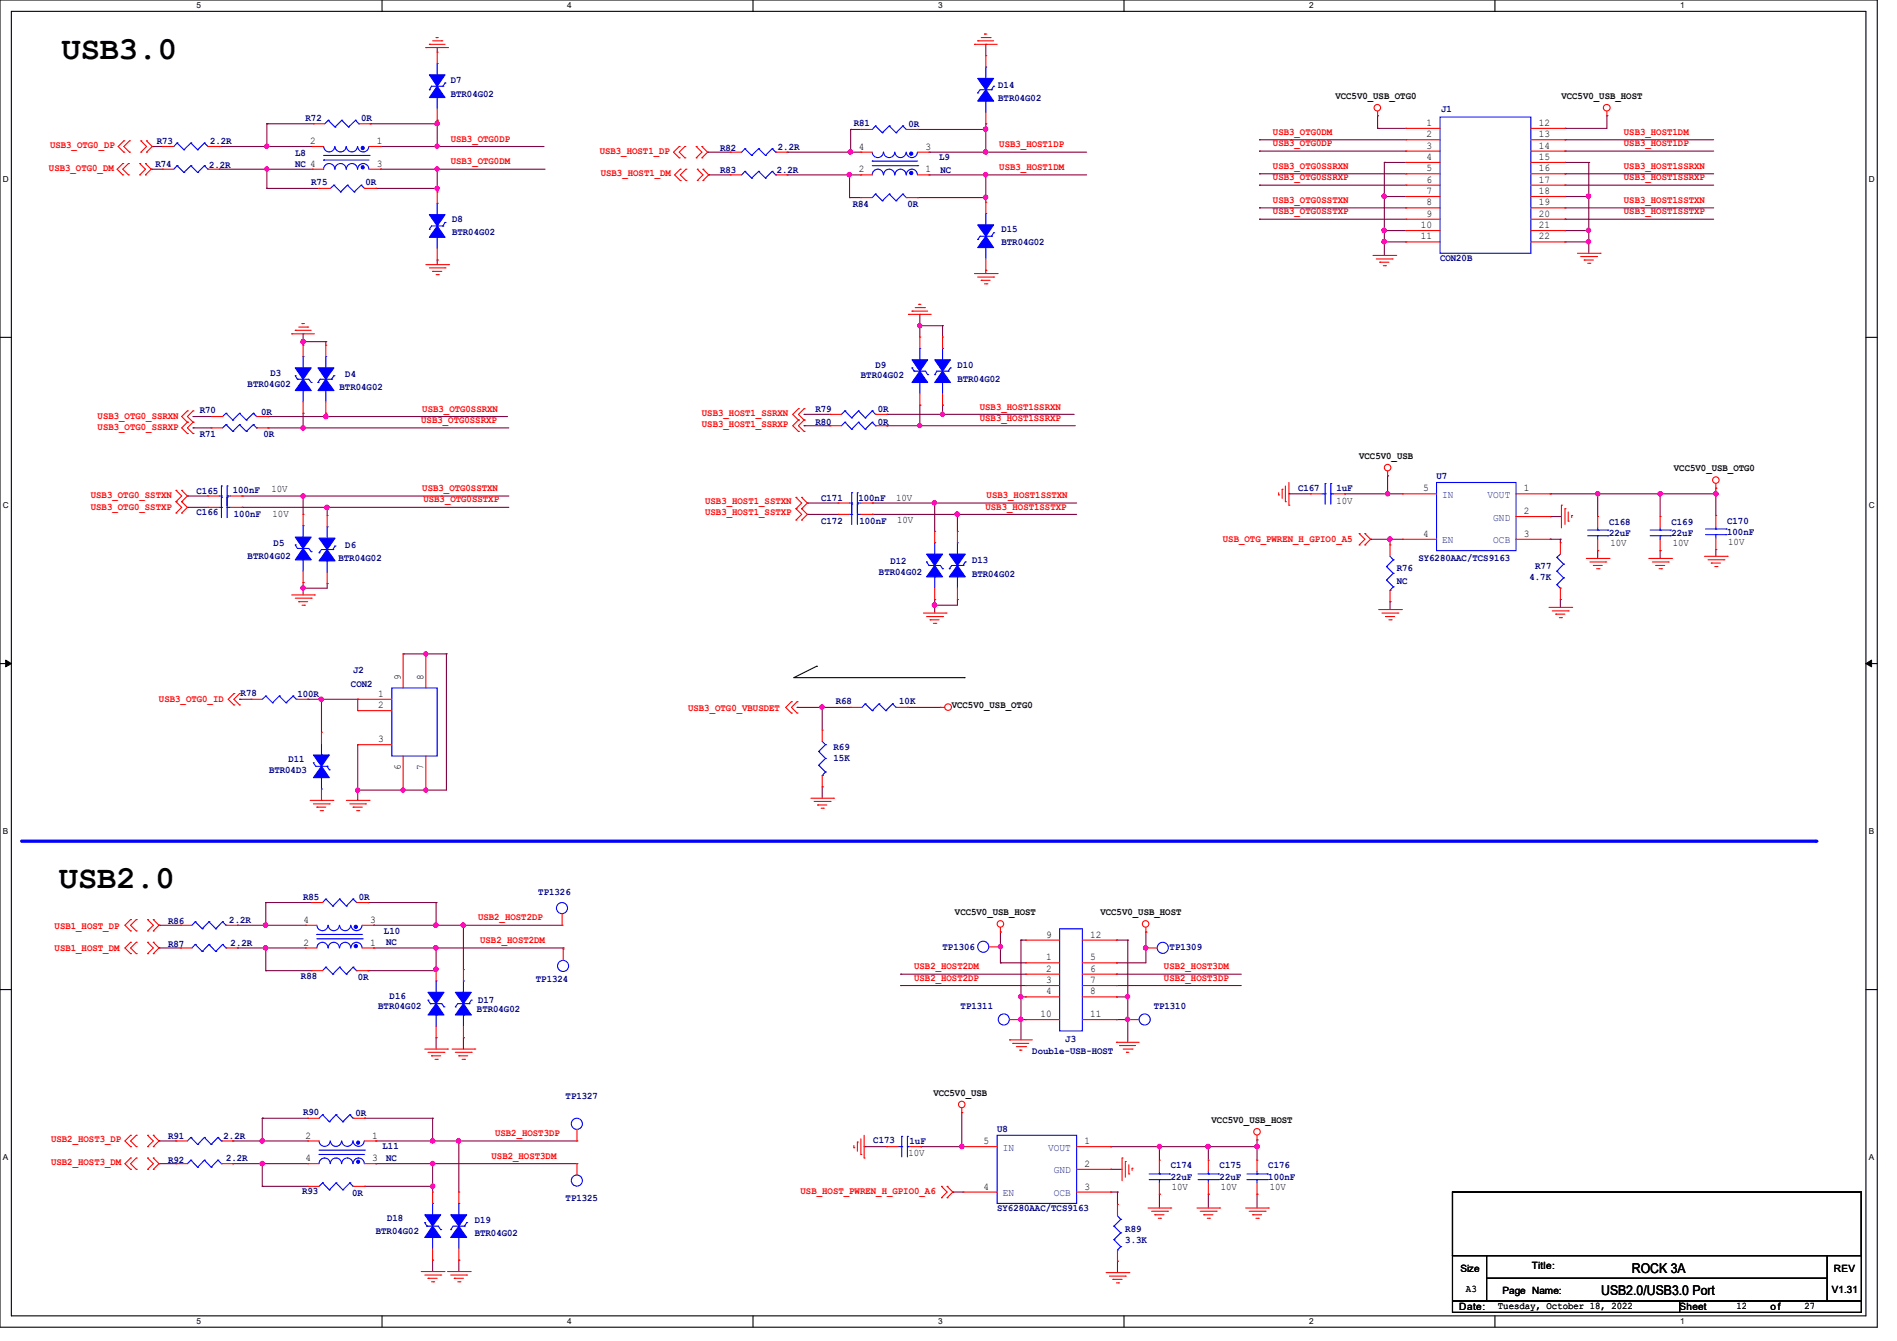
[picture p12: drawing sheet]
<svg xmlns="http://www.w3.org/2000/svg" width="297mm" height="210mm" viewBox="0 0 297 210" stroke-linecap="round" stroke-linejoin="round" font-family="sans-serif">
<defs><g id="words">
<g font-size="5">
<text x="9.6" y="9.2">USB3.0</text>
<text x="9.2" y="139">USB2.0</text>
</g>
<g font-size="2.1">
<text x="250.7" y="202.9">USB2.0/USB3.0 Port</text>
<text x="255.5" y="199.3">ROCK 3A</text>
</g>
<g font-size="1.6" fill="#00007f">
<text x="70.6" y="13">D7</text>
<text x="70.6" y="15.2">BTR04G02</text>
<text x="156.3" y="13.7">D14</text>
<text x="156.3" y="15.8">BTR04G02</text>
<text x="225.6" y="17.6">J1</text>
<text x="24.6" y="22.6">R73</text>
<text x="32.9" y="22.6">2.2R</text>
<text x="47.8" y="18.9">R72</text>
<text x="56.6" y="18.9">0R</text>
<text x="112.7" y="23.7">R82</text>
<text x="121.8" y="23.5">2.2R</text>
<text x="133.7" y="19.8">R81</text>
<text x="142.2" y="19.9">0R</text>
<text x="24.3" y="26.2">R74</text>
<text x="32.7" y="26.3">2.2R</text>
<text x="46.2" y="24.4">L8</text>
<text x="46.2" y="26.2">NC 4</text>
<text x="48.7" y="29">R75</text>
<text x="57.2" y="29">0R</text>
<text x="112.7" y="27.1">R83</text>
<text x="121.6" y="27.1">2.2R</text>
<text x="147" y="25.1">L9</text>
<text x="147.2" y="27.1">NC</text>
<text x="70.8" y="34.7">D8</text>
<text x="133.5" y="32.4">R84</text>
<text x="142.1" y="32.4">0R</text>
<text x="70.8" y="36.8">BTR04G02</text>
<text x="156.8" y="36.3">D15</text>
<text x="156.8" y="38.4">BTR04G02</text>
<text x="225.5" y="40.9">CON20B</text>
<text x="42.3" y="58.9">D3</text>
<text x="54.1" y="59.1">D4</text>
<text x="134.8" y="59.2">BTR04G02</text>
<text x="137.1" y="57.6">D9</text>
<text x="149.9" y="57.6">D10</text>
<text x="149.9" y="59.8">BTR04G02</text>
<text x="31.3" y="64.7">R70</text>
<text x="38.8" y="60.7">BTR04G02</text>
<text x="40.9" y="64.9">0R</text>
<text x="53.2" y="61">BTR04G02</text>
<text x="127.7" y="64.6">R79</text>
<text x="137.5" y="64.6">0R</text>
<text x="31.3" y="68.5">R71</text>
<text x="41.2" y="68.5">0R</text>
<text x="127.7" y="66.5">R80</text>
<text x="137.5" y="66.5">0R</text>
<text x="30.8" y="77.4">C165</text>
<text x="36.4" y="77.2">100nF</text>
<text x="203.2" y="76.8">C167</text>
<text x="209.2" y="76.8">1uF</text>
<text x="224.9" y="75.1">U7</text>
<text x="30.8" y="80.7">C166</text>
<text x="36.6" y="80.9">100nF</text>
<text x="128.6" y="82">C172</text>
<text x="128.6" y="78.4">C171</text>
<text x="134.4" y="78.4">100nF</text>
<text x="134.6" y="82">100nF</text>
<text x="251.9" y="82.2">C168</text>
<text x="251.9" y="83.9">22uF</text>
<text x="261.7" y="82.2">C169</text>
<text x="261.7" y="83.9">22uF</text>
<text x="270.4" y="82">C170</text>
<text x="270.4" y="83.8">100nF</text>
<text x="38.8" y="87.5">BTR04G02</text>
<text x="42.8" y="85.6">D5</text>
<text x="53" y="87.8">BTR04G02</text>
<text x="54.1" y="85.9">D6</text>
<text x="137.6" y="90">BTR04G02</text>
<text x="139.4" y="88.4">D12</text>
<text x="152.2" y="88.2">D13</text>
<text x="218.7" y="89.4">R76</text>
<text x="222.1" y="87.8">SY6280AAC/TCS9163</text>
<text x="240.4" y="89.1">R77</text>
<text x="152.2" y="90.3">BTR04G02</text>
<text x="218.7" y="91.4">NC</text>
<text x="239.5" y="90.9">4.7K</text>
<text x="54.9" y="107.6">CON2</text>
<text x="55.3" y="105.4">J2</text>
<text x="37.7" y="109">R78</text>
<text x="46.6" y="109.2">100R</text>
<text x="130.8" y="110.3">R68</text>
<text x="140.8" y="110.3">10K</text>
<text x="45.2" y="119.3">D11</text>
<text x="130.5" y="117.4">R69</text>
<text x="130.5" y="119.2">15K</text>
<text x="42.1" y="121.1">BTR04D3</text>
<text x="47.5" y="141">R85</text>
<text x="56.2" y="141">0R</text>
<text x="84.3" y="140.1">TP1326</text>
<text x="26.3" y="148.3">R87</text>
<text x="26.3" y="144.7">R86</text>
<text x="35.9" y="144.6">2.2R</text>
<text x="36.1" y="148.1">2.2R</text>
<text x="60.1" y="146.3">L10</text>
<text x="60.5" y="148">NC</text>
<text x="147.6" y="148.8">TP1306</text>
<text x="183.1" y="148.8">TP1309</text>
<text x="47.1" y="153.3">R88</text>
<text x="56" y="153.5">0R</text>
<text x="83.9" y="153.8">TP1324</text>
<text x="59.2" y="158.1">BTR04G02</text>
<text x="61" y="156.5">D16</text>
<text x="74.7" y="158.5">BTR04G02</text>
<text x="74.8" y="157">D17</text>
<text x="150.4" y="158.1">TP1311</text>
<text x="180.6" y="158.1">TP1310</text>
<text x="161.6" y="165">Double-USB-HOST</text>
<text x="166.8" y="163.2">J3</text>
<text x="88.6" y="172.1">TP1327</text>
<text x="26.3" y="178.3">R91</text>
<text x="35" y="178.3">2.2R</text>
<text x="47.5" y="174.6">R90</text>
<text x="55.7" y="174.8">0R</text>
<text x="59.9" y="180">L11</text>
<text x="136.7" y="179.1">C173</text>
<text x="142.4" y="179.2">1uF</text>
<text x="156.1" y="177.3">U8</text>
<text x="26.3" y="182.1">R92</text>
<text x="35.4" y="181.9">2.2R</text>
<text x="60.5" y="181.9">NC</text>
<text x="183.3" y="183">C174</text>
<text x="183.3" y="184.7">22uF</text>
<text x="191" y="183">C175</text>
<text x="191" y="184.7">22uF</text>
<text x="198.6" y="183">C176</text>
<text x="198.6" y="184.7">100nF</text>
<text x="47.3" y="187.1">R93</text>
<text x="55.1" y="187.2">0R</text>
<text x="60.6" y="191.2">D18</text>
<text x="74.3" y="191.5">D19</text>
<text x="88.6" y="188.1">TP1325</text>
<text x="156.1" y="189.7">SY6280AAC/TCS9163</text>
<text x="58.8" y="193.3">BTR04G02</text>
<text x="74.3" y="193.6">BTR04G02</text>
<text x="176.2" y="193">R89</text>
<text x="176.2" y="194.7">3.3K</text>
</g>
<g font-size="1.6">
<text x="209.1" y="15.5">VCC5V0_USB_OTG0</text>
<text x="244.5" y="15.5">VCC5V0_USB_HOST</text>
<text x="48.6" y="22.6">2</text>
<text x="59" y="22.6">1</text>
<text x="134.5" y="23.5">4</text>
<text x="144.9" y="23.5">3</text>
<text x="223.3" y="19.7">1</text>
<text x="223.3" y="21.5">2</text>
<text x="223.3" y="23.3">3</text>
<text x="240.9" y="19.7">12</text>
<text x="240.9" y="21.5">13</text>
<text x="240.9" y="23.3">14</text>
<text x="59" y="26.1">3</text>
<text x="134.5" y="27">2</text>
<text x="144.9" y="27">1</text>
<text x="223.3" y="25.1">4</text>
<text x="223.3" y="26.8">5</text>
<text x="223.3" y="28.6">6</text>
<text x="240.9" y="25.1">15</text>
<text x="240.9" y="26.8">16</text>
<text x="240.9" y="28.6">17</text>
<text x="222.5" y="35.7">10</text>
<text x="223.3" y="30.4">7</text>
<text x="223.3" y="32.2">8</text>
<text x="223.3" y="34">9</text>
<text x="240.9" y="30.4">18</text>
<text x="240.9" y="32.2">19</text>
<text x="240.9" y="34">20</text>
<text x="240.9" y="35.7">21</text>
<text x="222.5" y="37.5">11</text>
<text x="240.9" y="37.5">22</text>
<text x="212.8" y="71.8">VCC5V0_USB</text>
<text x="42.5" y="77.1">10V</text>
<text x="222.8" y="77">5</text>
<text x="238.6" y="77">1</text>
<text x="262.1" y="73.8">VCC5V0_USB_OTG0</text>
<text x="42.7" y="80.9">10V</text>
<text x="140.3" y="78.4">10V</text>
<text x="140.5" y="82">10V</text>
<text x="209.2" y="78.9">10V</text>
<text x="238.6" y="80.5">2</text>
<text x="222.8" y="84.1">4</text>
<text x="238.6" y="84.1">3</text>
<text x="252.1" y="85.5">10V</text>
<text x="261.9" y="85.5">10V</text>
<text x="270.6" y="85.3">10V</text>
<text x="62.7" y="106.5" transform="rotate(-90 62.7 106.5)">9</text>
<text x="66.3" y="106.5" transform="rotate(-90 66.3 106.5)">8</text>
<text x="59.2" y="109.1">1</text>
<text x="59.2" y="110.9">2</text>
<text x="149" y="111">VCC5V0_USB_OTG0</text>
<text x="59.2" y="116.2">3</text>
<text x="62.7" y="120.5" transform="rotate(-90 62.7 120.5)">6</text>
<text x="66.3" y="120.5" transform="rotate(-90 66.3 120.5)">7</text>
<text x="149.5" y="143.3">VCC5V0_USB_HOST</text>
<text x="172.3" y="143.3">VCC5V0_USB_HOST</text>
<text x="47.5" y="148.1">2</text>
<text x="47.5" y="144.5">4</text>
<text x="58" y="148.1">1</text>
<text x="58" y="144.5">3</text>
<text x="163.8" y="146.9">9</text>
<text x="170.7" y="146.9">12</text>
<text x="163.8" y="150.4">1</text>
<text x="163.8" y="152.2">2</text>
<text x="163.8" y="154">3</text>
<text x="163.8" y="155.7">4</text>
<text x="170.7" y="150.4">5</text>
<text x="170.7" y="152.2">6</text>
<text x="170.7" y="154">7</text>
<text x="170.7" y="155.7">8</text>
<text x="162.9" y="159.3">10</text>
<text x="170.7" y="159.3">11</text>
<text x="146.1" y="171.6">VCC5V0_USB</text>
<text x="47.8" y="178.3">2</text>
<text x="58.3" y="178.3">1</text>
<text x="154" y="179.2">5</text>
<text x="169.8" y="179.2">1</text>
<text x="189.7" y="175.8">VCC5V0_USB_HOST</text>
<text x="47.8" y="181.9">4</text>
<text x="58.3" y="181.9">3</text>
<text x="142.2" y="181">10V</text>
<text x="169.8" y="182.8">2</text>
<text x="154" y="186.3">4</text>
<text x="169.8" y="186.3">3</text>
<text x="183.5" y="186.3">10V</text>
<text x="191.1" y="186.3">10V</text>
<text x="198.8" y="186.3">10V</text>
<text x="228.6" y="199.1">Size</text>
<text x="229.5" y="202.3">A3</text>
<text x="235.2" y="202.7">Page Name:</text>
<text x="239.9" y="198.8">Title:</text>
<text x="286.8" y="202.5">V1.31</text>
<text x="287.1" y="199.1">REV</text>
<text x="228.5" y="205.2">Date:</text>
<text x="234.5" y="205">Tuesday, October 18, 2022</text>
<text x="263" y="205.2">Sheet</text>
<text x="271.9" y="205">12</text>
<text x="277.2" y="205.2">o f</text>
<text x="282.5" y="205">27</text>
</g>
<g font-size="1.6" fill="#f00">
<text x="7.8" y="23.2">USB3_OTG0_DP</text>
<text x="70.6" y="22.2">USB3_OTG0DP</text>
<text x="156.5" y="23.1">USB3_HOST1DP</text>
<text x="199.3" y="22.9">USB3_OTG0DP</text>
<text x="199.3" y="21.1">USB3_OTG0DM</text>
<text x="254.2" y="22.9">USB3_HOST1DP</text>
<text x="254.2" y="21.1">USB3_HOST1DM</text>
<text x="7.7" y="26.7">USB3_OTG0_DM</text>
<text x="70.6" y="25.7">USB3_OTG0DM</text>
<text x="93.9" y="24">USB3_HOST1_DP</text>
<text x="94.1" y="27.6">USB3_HOST1_DM</text>
<text x="156.5" y="26.6">USB3_HOST1DM</text>
<text x="199.3" y="28.2">USB3_OTG0SSRXP</text>
<text x="199.3" y="26.5">USB3_OTG0SSRXN</text>
<text x="254.2" y="28.2">USB3_HOST1SSRXP</text>
<text x="254.2" y="26.5">USB3_HOST1SSRXN</text>
<text x="199.3" y="33.6">USB3_OTG0SSTXP</text>
<text x="199.3" y="31.8">USB3_OTG0SSTXN</text>
<text x="254.2" y="33.6">USB3_HOST1SSTXP</text>
<text x="254.2" y="31.8">USB3_HOST1SSTXN</text>
<text x="15.3" y="65.6">USB3_OTG0_SSRXN</text>
<text x="66.1" y="64.5">USB3_OTG0SSRXN</text>
<text x="109.9" y="65.1">USB3_HOST1_SSRXN</text>
<text x="153.4" y="65.9">USB3_HOST1SSRXP</text>
<text x="153.4" y="64.1">USB3_HOST1SSRXN</text>
<text x="15.3" y="67.4">USB3_OTG0_SSRXP</text>
<text x="66" y="66.3">USB3_OTG0SSRXP</text>
<text x="109.9" y="66.9">USB3_HOST1_SSRXP</text>
<text x="66.1" y="76.9">USB3_OTG0SSTXN</text>
<text x="14.2" y="78.1">USB3_OTG0_SSTXN</text>
<text x="14.2" y="79.8">USB3_OTG0_SSTXP</text>
<text x="66.3" y="78.7">USB3_OTG0SSTXP</text>
<text x="110.4" y="78.9">USB3_HOST1_SSTXN</text>
<text x="110.4" y="80.7">USB3_HOST1_SSTXP</text>
<text x="154.3" y="79.8">USB3_HOST1SSTXP</text>
<text x="154.5" y="78">USB3_HOST1SSTXN</text>
<text x="191.5" y="84.8">USB_OTG_PWREN_H_GPIO0_A5</text>
<text x="24.9" y="109.9">USB3_OTG0_ID</text>
<text x="107.7" y="111.3">USB3_OTG0_VBUSDET</text>
<text x="8.6" y="145.5">USB1_HOST_DP</text>
<text x="8.6" y="149">USB1_HOST_DM</text>
<text x="74.8" y="144.1">USB2_HOST2DP</text>
<text x="75.2" y="147.7">USB2_HOST2DM</text>
<text x="143.1" y="153.6">USB2_HOST2DP</text>
<text x="143.1" y="151.8">USB2_HOST2DM</text>
<text x="182.2" y="151.8">USB2_HOST3DM</text>
<text x="182.2" y="153.6">USB2_HOST3DP</text>
<text x="8" y="178.9">USB2_HOST3_DP</text>
<text x="77.5" y="177.9">USB2_HOST3DP</text>
<text x="8" y="182.5">USB2_HOST3_DM</text>
<text x="77" y="181.5">USB2_HOST3DM</text>
<text x="125.3" y="187.1">USB_HOST_PWREN_H_GPIO0_A6</text>
</g>
<g font-size="1.6" fill="#003f7f">
<text x="225.8" y="78">IN</text>
<text x="232.9" y="78">VOUT</text>
<text x="233.8" y="81.5">GND</text>
<text x="225.8" y="85.1">EN</text>
<text x="233.8" y="85.1">OCB</text>
<text x="157" y="180.2">IN</text>
<text x="164.1" y="180.2">VOUT</text>
<text x="165" y="183.8">GND</text>
<text x="157" y="187.3">EN</text>
<text x="165" y="187.3">OCB</text>
</g>
<g font-size="1.3">
<text x="30.8" y="1.3">5</text>
<text x="88.8" y="1.3">4</text>
<text x="146.9" y="1.3">3</text>
<text x="205" y="1.3">2</text>
<text x="263.1" y="1.3">1</text>
<text x=".5" y="28.4">D</text>
<text x="292.6" y="28.4">D</text>
<text x=".5" y="79.5">C</text>
<text x="292.6" y="79.5">C</text>
<text x=".5" y="130.6">B</text>
<text x="292.6" y="130.6">B</text>
<text x=".5" y="181.7">A</text>
<text x="292.6" y="181.7">A</text>
<text x="30.8" y="207.4">5</text>
<text x="88.8" y="207.4">4</text>
<text x="146.9" y="207.4">3</text>
<text x="205" y="207.4">2</text>
<text x="263.1" y="207.4">1</text>
</g>
</g></defs>
<path d="M0 0h293.9v207.9h-293.9zM1.8 1.8h290.3v204.3h-290.3z" fill="none" stroke="#000" stroke-width=".17"/>
<g fill="#fff">
<path d="M30.8 .2h.7v1.4h-.7z"/>
<path d="M30.8 206.2h.7v1.4h-.7z"/>
</g>
<path d="M59.8 0v1.8M59.8 206.1v1.8" fill="none" stroke="#000" stroke-width=".17"/>
<g fill="#fff">
<path d="M88.8 .2h.7v1.4h-.7z"/>
<path d="M88.8 206.2h.7v1.4h-.7z"/>
</g>
<path d="M117.9 0v1.8M117.9 206.1v1.8" fill="none" stroke="#000" stroke-width=".17"/>
<g fill="#fff">
<path d="M146.9 .2h.7v1.4h-.7z"/>
<path d="M146.9 206.2h.7v1.4h-.7z"/>
</g>
<path d="M176 0v1.8M176 206.1v1.8" fill="none" stroke="#000" stroke-width=".17"/>
<g fill="#fff">
<path d="M205 .2h.7v1.4h-.7z"/>
<path d="M205 206.2h.7v1.4h-.7z"/>
</g>
<path d="M234.1 0v1.8M234.1 206.1v1.8" fill="none" stroke="#000" stroke-width=".17"/>
<g fill="#fff">
<path d="M263.1 .2h.6v1.4h-.6z"/>
<path d="M263.1 206.2h.6v1.4h-.6z"/>
<path d="M.5 27.3h.9v1.4h-.9z"/>
<path d="M292.6 27.3h.9v1.4h-.9z"/>
<path d="M.5 78.4h.9v1.4h-.9z"/>
<path d="M292.6 78.4h.9v1.4h-.9z"/>
</g>
<path d="M0 52.8h1.8M292.1 52.8h1.8" fill="none" stroke="#000" stroke-width=".17"/>
<g fill="#fff">
<path d="M.5 129.5h.8v1.4h-.8z"/>
<path d="M292.6 129.5h.8v1.4h-.8z"/>
</g>
<path d="M0 103.9h1.8M292.1 103.9h1.8" fill="none" stroke="#000" stroke-width=".17"/>
<path d="M.9 103.4l.9 .5-.9 .5zM292.1 103.9l.9-.5v1z" fill="#000" stroke="#000" stroke-width=".16"/>
<g fill="#fff">
<path d="M.5 180.5h.8v1.4h-.8z"/>
<path d="M292.6 180.5h.8v1.4h-.8z"/>
</g>
<path d="M127.8 104.4h.1M127.8 104.4l-3.5 1.7h26.7M151 106.1h.1M0 155h1.8M292.1 155h1.8" fill="none" stroke="#000" stroke-width=".17"/>
<path d="M3.4 131.7h280.9" fill="none" stroke="#00f" stroke-width=".51"/>
<circle cx="284.3" cy="131.7" r=".25" fill="#00f"/>
<g fill="none" stroke="#7f003f" stroke-width=".17">
<path d="M41.8 19.4h.1M41.8 19.4v3.5M41.8 19.4h7.3M58 19.4h.1M58 19.4h10.5M68.5 18.8h.1M68.5 7.5h.1M68.5 19.4h.1M68.5 7.5v.7M68.5 18.8v4.1M154.3 19.4h.1M154.3 6.9h.1"/>
<path d="M154.3 6.9v1.8M154.3 19.4v4.4M215.7 18.1h.1M215.7 18.1v2M251.6 18.1h.1M251.6 18.1v2h-6.6M23.7 26.5h.1M23.7 26.5h1.7M23.8 22.9h.1M23.8 22.9h1.6M34.3 22.9h.1M34.3 26.5h.1"/>
<path d="M34.3 22.9h14.6M34.3 26.5h14.6M41.8 22.9h.1M41.8 26.5h.1M41.8 29.5h.1M41.8 26.5v3M41.8 29.5h8.2M58.8 29.5h.1M58.8 29.5h9.7M59.6 22.9h.1M59.6 26.5h.1M59.6 22.9h25.6"/>
<path d="M59.6 26.5h25.7M68.5 22.9h.1M68.5 26.5h.1M68.5 29.5h.1M68.5 26.5v3.6M110.8 23.8h.1M110.8 23.8h3.5M111 27.4h.1M111 27.4h3.3M123.2 27.4h.1M123.2 23.8h.1M123.2 23.8h11.6"/>
<path d="M123.2 27.4h11.6M133 27.4h.1M133 30.9h.1M133 27.4v3.5M133 30.9h1.8M133.2 23.8h.1M133.2 20.3h.1M133.2 20.3v3.5M133.2 20.3h1.6M143.7 20.3h.1M143.7 30.9h.1M143.7 20.3h10.6"/>
<path d="M143.7 30.9h10.6M145.5 23.8h.1M145.5 27.4h.1M145.5 23.8h24.6M145.5 27.4h24.6M154.3 23.8h.1M154.3 20.3h.1M154.3 27.4h.1M154.3 30.9h.1M154.3 27.4v4.3M197.2 23.7h.1M197.2 21.9h.1"/>
<path d="M197.2 34.3h.1M197.2 32.6h.1M197.2 29h.1M197.2 27.2h.1M197.2 23.7h22.9M197.2 21.9h22.9M197.2 34.3h22.9M197.2 32.6h22.9M197.2 29h22.9M197.2 27.2h22.9M215.7 20.1h.1M215.7 20.1h4.4"/>
<path d="M216.7 25.4h.1M216.7 30.8h.1M216.7 36.1h.1M216.7 37.9h.1M216.7 25.4h3.4M216.7 25.4v14.6M216.7 30.8h3.4M216.7 36.1h3.4M216.7 37.9h3.4M245 34.3h.1M245 32.6h.1M245 23.7h.1"/>
<path d="M245 21.9h.1M245 29h.1M245 27.2h.1M245 25.4h.1M245 30.8h.1M245 36.1h.1M245 37.9h.1M245 20.1h.1M245 23.7h23.3M245 21.9h23.3M245 34.3h23.3M245 32.6h23.3"/>
<path d="M245 29h23.3M245 27.2h23.3M245 25.4h3.8M245 30.8h3.8M245 36.1h3.8M245 37.9h3.8M248.8 25.4h.1M248.8 30.8h.1M248.8 36.1h.1M248.8 37.9h.1M248.8 25.4v14.3M47.5 52.3h.1"/>
<path d="M47.5 53.5h.1M47.5 52.3v1.8M47.5 53.5h3.5M51 53.5h.1M51 53.5v.6M68.5 40.7h.1M68.5 40.7v.7M144 49.2h.1M144 51h.1M144 49.2v3.6M144 51h3.6M147.6 51h.1"/>
<path d="M147.6 51v1.8M154.3 42.3h.1M154.3 42.3v.5M29.3 79.5h.1M29.3 77.7h.1M29.3 77.7h3.3M29.3 79.5h3.3M30.2 65.2h.1M30.2 67h.1M30.2 65.2h2.9M30.2 67h2.9M37.9 77.7h.1"/>
<path d="M37.9 79.5h.1M37.9 77.7h41.8M37.9 79.5h41.8M42 65.2h.1M42 67h.1M42 65.2h37.5M42 67h37.7M47.5 77.7h.1M47.5 64.7h.1M47.5 67h.1M47.5 64.7v2.3M47.5 77.7v2.9"/>
<path d="M51 64.7h.1M51 65.2h.1M51 64.7v.5M51.2 79.5h.1M51.2 79.5v1.2M125.9 64.9h.1M125.9 66.7h.1M125.9 64.9h4.1M125.9 66.7h4.1M126.4 78.8h.1M126.4 78.8h4.8M136.6 78.8h.1"/>
<path d="M136.6 78.8h32M138.9 64.9h.1M138.9 66.7h.1M138.9 64.9h29.3M138.9 66.7h29.5M144 63.5h.1M144 66.7h.1M144 63.5v3.2M146.3 78.8h.1M146.3 78.8v4.4M147.6 63.5h.1M147.6 64.9h.1"/>
<path d="M147.6 63.5v1.4M201.8 77.3h.1M201.8 77.3h3.4M210.5 77.3h.1M210.5 77.3h9.1M217.3 74.5h.1M217.3 77.3h.1M217.3 74.5v2.8M242.7 77.3h.1M242.7 77.3h25.9M250.1 77.3h.1M250.1 77.3v3.6"/>
<path d="M259.9 77.3h.1M259.9 77.3v3.6M268.6 77.3h.1M268.6 76.5h.1M268.6 76.5v4.2M47.5 91.2h.1M47.5 92.1h.1M47.5 91.2v2M51.2 91.4h.1M51.2 91.4v.7h-3.7M126.4 80.6h.1M126.4 80.6h4.8"/>
<path d="M136.6 80.6h.1M136.6 80.6h32M146.3 94.8h.1M146.3 93.9h.1M146.3 93.9v2.1M149.9 80.6h.1M149.9 93.9h.1M149.9 80.6v2.6M149.9 93.9v.9h-3.6M214.6 84.5h.1M214.6 84.5h5M217.6 94.2h.1"/>
<path d="M217.6 84.5h.1M217.6 84.5v.8M217.6 94.2v1.3M242.7 84.5h.1M242.7 80.9h.1M242.7 84.5h1.6M242.7 80.9h1.8M244.3 93.9h.1M244.3 84.5h.1M244.3 84.5v.5M244.3 93.9v1.2M250.1 86.2h.1"/>
<path d="M250.1 86.2v1.3M259.9 86.2h.1M259.9 86.2v1.3M268.6 86.1h.1M268.6 86.1v1M37.5 109.5h.1M37.5 109.5h1.8M48.2 109.5h.1M48.2 109.5h7.8M50.3 109.5h.1M50.3 109.5v5.2M56 116.6h.1"/>
<path d="M56 109.5h.1M56 109.5v1.8M56 116.6v8.7M63.1 102.4h.1M63.1 102.4h6.8M66.7 102.4h.1M69.9 102.4h.1M69.9 102.4v21.3h-13.9M124.8 110.8h.1M124.8 110.8h8.4M128.7 110.8h.1M128.7 110.8v3.5"/>
<path d="M142.1 110.8h.1M142.1 110.8h5.1M56 123.7h.1M63.1 123.7h.1M66.7 123.7h.1M128.7 123.2h.1M128.7 123.2v1.8M24.9 144.9h.1M24.9 148.5h.1M24.9 144.9h3.4M24.9 148.5h3.4M37.2 144.9h.1"/>
<path d="M37.2 148.5h.1M37.2 144.9h10.6M37.2 148.5h10.6M41.6 144.9h.1M41.6 141.4h.1M41.6 148.5h.1M41.6 152h.1M41.6 141.4v3.5M41.6 148.5v3.5M41.6 141.4h7.1M41.6 152h7.1M57.6 141.4h.1"/>
<path d="M57.6 152h.1M57.6 141.4h10.7M58.5 144.9h.1M58.5 148.5h.1M58.5 144.9h29.5M58.5 148.5h29.7M68.3 144.9h.1M68.3 141.4h.1M68.3 148.5h.1M68.3 151.8h.1M68.3 148.5v3.5h-10.7M68.3 141.4v3.5"/>
<path d="M72.6 144.9h.1M72.6 144.9v6.9M88.2 148.5h.1M88.2 148.5v.1M141 154.3h.1M141 152.6h.1M141 154.3h19.6M141 152.6h19.6M156.6 146h.1M156.6 150.8h.1M156.6 148.3h.1M156.6 150.8h4"/>
<path d="M156.6 146v4.8M159.9 147.2h.1M159.9 156.1h.1M159.9 159.7h.1M159.9 147.2h.7M159.9 156.1h.7M159.9 159.7h.7M159.9 147.2v15.7M174.8 147.2h.1M174.8 156.1h.1M174.8 159.7h.1M174.8 150.8h.1"/>
<path d="M174.8 152.6h.1M174.8 154.3h.1M174.8 154.3h19.6M174.8 152.6h19.6M174.8 147.2h1.8M174.8 156.1h1.8M174.8 159.7h1.8M176.6 156.1h.1M176.6 147.2h.1M176.6 159.7h.1M176.6 147.2v16M179.4 146h.1"/>
<path d="M179.4 148.5h.1M179.4 146v4.8h-4.6M24.9 178.7h.1M24.9 178.7h2.7M36.4 178.7h.1M36.4 178.7h11.8M41.1 178.7h.1M41.1 175.1h.1M41.1 175.1v3.6M41.1 175.1h7.1M57.1 175.1h.1M57.1 175.1h10.6"/>
<path d="M58.8 178.7h.1M58.8 178.7h31.5M67.7 178.7h.1M67.7 175.1h.1M67.7 175.1v3.6M68.3 162.5h.1M68.3 162.5v1.8M71.8 178.7h.1M71.8 178.7v8M72.6 162.5h.1M72.6 162.5v1.8M135.3 179.6h.1"/>
<path d="M135.3 179.6h3.6M144.2 179.6h.1M144.2 179.6h6.6M150.6 174.2h.1M150.6 179.6h.1M150.6 174.2v5.4M173.9 179.6h.1M173.9 179.6h22.9M181.5 179.6h.1M181.5 179.6v2.1M189.2 179.6h.1M189.2 179.6v2.1"/>
<path d="M196.8 179.6h.1M196.8 178.5h.1M196.8 178.5v3.2M24.9 182.2h.1M24.9 182.2h2.7M36.4 182.2h.1M36.4 182.2h11.8M41.1 182.2h.1M41.1 185.8h.1M41.1 182.2v3.6M41.1 185.8h7.1M57.1 185.8h.1"/>
<path d="M57.1 185.8h10.6M58.8 182.2h.1M58.8 182.2h31.5M67.7 182.2h.1M67.7 197.4h.1M67.7 185.8h.1M67.7 182.2v4.5M67.7 197.4v1.7M71.8 197.4h.1M71.8 197.4v1.7M149.2 186.7h.1M149.2 186.7h1.6"/>
<path d="M173.9 186.7h.1M173.9 183.1h.1M173.9 186.7h1.1M173.9 183.1h1.8M175 197.5h.1M175 186.7h.1M175 186.7v1.9M175 197.5v1.8M181.5 187h.1M181.5 187v2.2M189.2 187h.1M189.2 187v2.2"/>
<path d="M196.8 187h.1M196.8 187v2.2"/>
</g>
<g fill="#f0f" stroke="#f0f" stroke-width=".17">
<circle cx="47.5" cy="77.7" r=".34"/>
<circle cx="68.4" cy="22.9" r=".32"/>
<circle cx="68.4" cy="19.3" r=".32"/>
<circle cx="68.4" cy="29.5" r=".32"/>
<circle cx="68.4" cy="26.5" r=".32"/>
<circle cx="47.5" cy="53.5" r=".34"/>
<circle cx="47.5" cy="67" r=".34"/>
<circle cx="51" cy="65.2" r=".34"/>
<circle cx="51.2" cy="79.5" r=".34"/>
<circle cx="68.2" cy="144.9" r=".34"/>
<circle cx="68.2" cy="151.8" r=".34"/>
<circle cx="68.2" cy="148.4" r=".34"/>
<circle cx="128.7" cy="110.7" r=".34"/>
<circle cx="268.6" cy="77.3" r=".34"/>
<circle cx="196.8" cy="179.6" r=".34"/>
<circle cx="72.5" cy="144.9" r=".34"/>
<circle cx="217.6" cy="84.4" r=".34"/>
<circle cx="217.3" cy="77.3" r=".34"/>
<circle cx="150.6" cy="179.6" r=".34"/>
<circle cx="146.3" cy="78.7" r=".34"/>
<circle cx="133" cy="27.3" r=".34"/>
<circle cx="154.3" cy="20.2" r=".34"/>
<circle cx="154.3" cy="30.9" r=".34"/>
<circle cx="154.3" cy="23.8" r=".34"/>
<circle cx="154.3" cy="27.3" r=".34"/>
<circle cx="144" cy="51" r=".32"/>
<circle cx="146.3" cy="94.7" r=".34"/>
<circle cx="144" cy="66.7" r=".32"/>
<circle cx="147.6" cy="64.9" r=".32"/>
<circle cx="149.9" cy="80.5" r=".34"/>
<circle cx="71.8" cy="178.7" r=".34"/>
<circle cx="67.7" cy="178.7" r=".34"/>
<circle cx="67.7" cy="185.8" r=".34"/>
<circle cx="67.7" cy="182.2" r=".34"/>
<circle cx="47.5" cy="92.1" r=".34"/>
<circle cx="41.8" cy="22.9" r=".32"/>
<circle cx="41.8" cy="26.5" r=".32"/>
<circle cx="133.1" cy="23.8" r=".34"/>
<circle cx="41.6" cy="144.9" r=".34"/>
<circle cx="41.6" cy="148.4" r=".34"/>
<circle cx="41.1" cy="178.7" r=".34"/>
<circle cx="41.1" cy="182.2" r=".34"/>
<circle cx="216.7" cy="30.7" r=".34"/>
<circle cx="216.7" cy="36.1" r=".34"/>
<circle cx="216.7" cy="37.8" r=".34"/>
<circle cx="248.7" cy="30.7" r=".34"/>
<circle cx="248.7" cy="37.8" r=".34"/>
<circle cx="248.7" cy="36.1" r=".34"/>
<circle cx="176.5" cy="159.6" r=".34"/>
<circle cx="176.5" cy="156.1" r=".34"/>
<circle cx="179.4" cy="148.4" r=".34"/>
<circle cx="63.1" cy="123.7" r=".32"/>
<circle cx="56" cy="123.7" r=".32"/>
<circle cx="66.7" cy="123.7" r=".32"/>
<circle cx="66.7" cy="102.4" r=".32"/>
<circle cx="50.3" cy="109.5" r=".34"/>
<circle cx="259.9" cy="77.3" r=".34"/>
<circle cx="250.1" cy="77.3" r=".34"/>
<circle cx="189.1" cy="179.6" r=".34"/>
<circle cx="181.5" cy="179.6" r=".34"/>
<circle cx="159.8" cy="159.6" r=".34"/>
<circle cx="159.8" cy="156.1" r=".34"/>
<circle cx="156.6" cy="148.3" r=".34"/>
</g>
<g fill="none" stroke="#f00" stroke-width=".17">
<path d="M49.1 19.4h.1M49.1 19.4h1.7M56.2 19.4h1.8M58 19.4h.1M66.7 7.5h.1M66.7 7.5h3.5M67.2 6.9h.1M67.2 6.9h2.5M67.7 6.4h1.5M68.3 5.9h.1M68.3 5.9h.3M68.5 18.8h.1"/>
<path d="M68.5 8.2h.1M68.5 8.2v1.7M68.5 17.1v1.7M69.2 6.4h.1M152.6 6.9h.1M152.6 6.9h3.5M153.1 6.4h.1M153.1 6.4h2.5M153.6 5.9h1.4M154.1 5.3h.1M154.1 5.3h.4M154.3 19.4h.1"/>
<path d="M154.3 8.7h.1M154.3 8.7v1.8M154.3 17.6v1.8M155 5.9h.1M215.7 18.1h.1M215.7 17.4v.7M251.6 18.1h.1M251.6 17.4v.7M19.2 27.4h.1M19.2 25.6h.1M19.2 25.6l-.9 .9 .9 .9M19.4 23.8h.1"/>
<path d="M19.4 22.1h.1M19.4 22.1l-.9 .8 .9 .9M20.1 27.4h.1M20.1 25.6h.1M20.1 25.6l-.9 .9 .9 .9M20.3 23.8h.1M20.3 22.1h.1M20.3 22.1l-.9 .8 .9 .9M21.9 27.4h.1M21.9 25.6h.1M21.9 25.6l.9 .9-.9 .9M22.1 23.8h.1"/>
<path d="M22.1 22.1h.1M22.1 22.1l.8 .8-.8 .9M22.8 25.6h.1M22.8 27.4h.1M22.8 25.6l.9 .9-.9 .9M22.9 22.1h.1M22.9 23.8h.1M22.9 22.1l.9 .8-.9 .9M25.4 22.9h.1M25.4 26.5h.1M25.4 22.9h1.8M25.4 26.5h1.8"/>
<path d="M32.6 22.9h1.7M32.6 26.5h1.7M34.3 22.9h.1M34.3 26.5h.1M48.9 22.9h.1M48.9 26.5h.1M48.9 22.9h1.8M48.9 26.5h1.8M50 29.5h.1M50 29.5h1.7M57.1 29.5h1.7M57.8 22.9h1.8"/>
<path d="M57.8 26.5h1.8M58.8 29.5h.1M59.6 22.9h.1M59.6 26.5h.1M68.5 30.1h.1M68.5 30.1v1.7M68.5 38.9v1.8M106.3 24.7h.1M106.3 22.9h.1M106.3 22.9l-.8 .9 .8 .9M106.5 28.3h.1M106.5 26.5h.1"/>
<path d="M106.5 26.5l-.9 .9 .9 .9M107.2 24.7h.1M107.2 22.9h.1M107.2 22.9l-.9 .9 .9 .9M107.4 28.3h.1M107.4 26.5h.1M107.4 26.5l-.9 .9 .9 .9M109 24.7h.1M109 22.9h.1M109 22.9l.9 .9-.9 .9M109.2 28.3h.1M109.2 26.5h.1"/>
<path d="M109.2 26.5l.9 .9-.9 .9M109.9 22.9h.1M109.9 24.7h.1M109.9 22.9l.9 .9-.9 .9M110.1 26.5h.1M110.1 28.3h.1M110.1 26.5l.9 .9-.9 .9M114.3 23.8h.1M114.3 27.4h.1M114.3 23.8h1.8M114.3 27.4h1.8M121.5 23.8h1.7"/>
<path d="M121.5 27.4h1.7M123.2 23.8h.1M123.2 27.4h.1M134.8 30.9h.1M134.8 20.3h.1M134.8 27.4h.1M134.8 23.8h.1M134.8 30.9h1.8M134.8 23.8h1.8M134.8 27.4h1.8M134.8 20.3h1.8M141.9 30.9h1.8"/>
<path d="M141.9 20.3h1.8M143.7 30.9h.1M143.7 20.3h.1M143.7 23.8h1.8M143.7 27.4h1.8M145.5 27.4h.1M145.5 23.8h.1M154.3 31.7h.1M154.3 31.7v1.7M220.1 20.1h.1M220.1 21.9h.1M220.1 23.7h.1"/>
<path d="M220.1 25.4h.1M220.1 27.2h.1M220.1 29h.1M220.1 30.8h.1M220.1 32.6h.1M220.1 34.3h.1M220.1 36.1h.1M220.1 37.9h.1M220.1 20.1h5.4M220.1 21.9h5.4M220.1 23.7h5.4M220.1 25.4h5.4"/>
<path d="M220.1 27.2h5.4M220.1 29h5.4M220.1 30.8h5.4M220.1 32.6h5.4M220.1 34.3h5.4M220.1 36.1h5.4M220.1 37.9h5.4M239.7 20.1h5.3M239.7 21.9h5.3M239.7 23.7h5.3M239.7 25.4h5.3M239.7 27.2h5.3"/>
<path d="M239.7 29h5.3M239.7 30.8h5.3M239.7 32.6h5.3M239.7 34.3h5.3M239.7 36.1h5.3M239.7 37.9h5.3M245 20.1h.1M245 21.9h.1M245 23.7h.1M245 25.4h.1M245 27.2h.1M245 29h.1"/>
<path d="M245 30.8h.1M245 32.6h.1M245 34.3h.1M245 36.1h.1M245 37.9h.1M247 39.7h3.5M250.5 39.7h.1M45.7 52.3h.1M45.7 52.3h3.5M46.2 51.7h.1M46.2 51.7h2.5M46.8 51.2h1.4"/>
<path d="M47.3 50.7h.1M47.3 50.7h.4M47.5 54.1h.1M47.5 54.1v1.7M48.2 51.2h.1M51 54.1h.1M51 54.1v1.7M66.7 41.4h3.5M67.2 42h2.5M67.7 42.5h.1M67.7 42.5h1.5M68.3 43h.3"/>
<path d="M68.5 40.7h.1M68.6 43h.1M69.7 42h.1M70.2 41.4h.1M142.2 49.2h.1M142.2 49.2h3.6M142.8 48.7h.1M142.8 48.7h2.4M143.3 48.2h1.4M143.8 47.7h.1M143.8 47.7h.4M144 52.8h.1"/>
<path d="M144 52.8v1.8M144.7 48.2h.1M147.6 52.8h.1M147.6 52.8v1.8M152.6 42.8h3.5M153.1 43.4h2.5M153.6 43.9h.1M153.6 43.9h1.4M154.1 44.4h.4M154.3 42.3h.1M154.3 40.6v1.7M154.5 44.4h.1"/>
<path d="M155.6 43.4h.1M156.1 42.8h.1M215 40h3.5M215.5 40.6h2.5M216 41.1h.1M216 41.1h1.5M216.6 41.6h.3M216.9 41.6h.1M218 40.6h.1M218.5 40h.1M247.5 40.2h2.5M248 40.7h.1"/>
<path d="M248 40.7h1.5M248.6 41.2h.3M248.9 41.2h.1M250 40.2h.1M27.6 78.6h.1M27.6 76.8h.1M27.6 76.8l.8 .9-.8 .9M27.6 78.6l.8 .9-.8 .8M28.4 76.8h.1M28.4 78.6h.1M28.4 76.8l.9 .9-.9 .9M28.4 78.6l.9 .9-.9 .8"/>
<path d="M29.3 66.1h.1M29.3 64.3h.1M29.3 67.9h.1M29.3 64.3l-.9 .9 .9 .9M29.3 66.1l-.9 .9 .9 .9M30.2 66.1h.1M30.2 64.3h.1M30.2 67.9h.1M30.2 64.3l-.9 .9 .9 .9M30.2 66.1l-.9 .9 .9 .9M32.6 79.5h.1M32.6 77.7h.1"/>
<path d="M32.6 79.5h1.7M32.6 77.7h1.7M33.1 65.2h.1M33.1 67h.1M33.1 65.2h1.7M33.1 67h1.7M36.1 79.5h1.8M36.1 77.7h1.8M37.9 79.5h.1M37.9 77.7h.1M40.2 65.2h1.8M40.2 67h1.8"/>
<path d="M42 65.2h.1M42 67h.1M47.5 64.7h.1M47.5 62.9v1.8M51 64.7h.1M51 62.9v1.8M124.6 79.7h.1M124.6 77.9h.1M124.6 77.9l.9 .9-.9 .9M124.6 79.7l.9 .9-.9 .8M125 65.8h.1M125 64h.1"/>
<path d="M125 67.6h.1M125 64l-.9 .9 .9 .9M125 65.8l-.9 .9 .9 .9M125.5 77.9h.1M125.5 79.7h.1M125.5 77.9l.9 .9-.9 .9M125.5 79.7l.9 .9-.9 .8M125.9 65.8h.1M125.9 64h.1M125.9 67.6h.1M125.9 64l-.9 .9 .9 .9M125.9 65.8l-.9 .9 .9 .9"/>
<path d="M130 64.9h.1M130 66.7h.1M130 64.9h1.7M130 66.7h1.7M131.2 78.8h.1M131.2 78.8h1.8M134.8 78.8h1.8M136.6 78.8h.1M137.1 64.9h1.8M137.1 66.7h1.8M138.9 64.9h.1M138.9 66.7h.1"/>
<path d="M144 63.5h.1M144 61.7v1.8M147.6 63.5h.1M147.6 61.7v1.8M200.2 77.5h.1M200.2 77.2v.3M200.7 76.6h.1M200.7 76.6v1.5M201.3 78.6h.1M201.3 76.1v2.5M201.8 79.1h.1M201.8 75.6v3.5"/>
<path d="M205.2 77.3h.1M205.2 77.3h1.8M208.7 77.3h1.8M210.5 77.3h.1M217.3 74.5h.1M217.3 73.8v.7M219.6 77.3h.1M219.6 77.3h5.3M237.4 77.3h5.3M242.7 77.3h.1M244.5 79.1h.1M244.5 79.1v3.6"/>
<path d="M245 79.7h.1M245 79.7v2.4M268.6 76.5h.1M268.6 75.7v.8M27.6 80.3h.1M28.4 80.3h.1M45.7 93.2h3.5M46.2 93.7h2.5M46.8 94.2h.1M46.8 94.2h1.4M47.3 94.8h.4M47.5 91.2h.1"/>
<path d="M47.5 80.6h.1M47.5 80.6v1.7M47.5 89.5v1.7M47.7 94.8h.1M48.7 93.7h.1M49.2 93.2h.1M51.2 91.4h.1M51.2 80.7h.1M51.2 80.7v1.8M51.2 89.6v1.8M124.6 81.4h.1M125.5 81.4h.1"/>
<path d="M131.2 80.6h.1M131.2 80.6h1.8M134.8 80.6h1.8M136.6 80.6h.1M144.6 96h3.5M145.1 96.6h2.5M145.6 97.1h.1M145.6 97.1h1.4M146.1 97.6h.4M146.3 93.9h.1M146.3 83.2h.1M146.3 83.2v1.8"/>
<path d="M146.3 92.1v1.8M146.5 97.6h.1M147.6 96.6h.1M148.1 96h.1M149.9 93.9h.1M149.9 83.2h.1M149.9 83.2v1.8M149.9 92.1v1.8M212.8 85.3h.1M212.8 83.6h.1M212.8 83.6l.9 .9-.9 .8M213.7 83.6h.1"/>
<path d="M213.7 85.3h.1M213.7 83.6l.9 .9-.9 .8M215.9 95.5h3.5M216.4 96h2.5M216.9 96.6h.1M216.9 96.6h1.5M217.5 97.1h.3M217.6 85.3h.1M217.6 94.2h.1M217.6 85.3v1.8M217.6 92.5v1.7M217.8 97.1h.1"/>
<path d="M218.9 96h.1M219.4 95.5h.1M219.6 84.5h.1M219.6 84.5h5.3M237.4 84.5h5.3M237.4 80.9h5.3M242.5 95.1h3.6M242.7 84.5h.1M242.7 80.9h.1M243 95.7h2.5M243.6 96.2h.1M243.6 96.2h1.4"/>
<path d="M244.1 96.7h.4M244.3 85h.1M244.3 93.9h.1M244.3 85v1.8M244.3 92.1v1.8M244.5 96.7h.1M245.5 95.7h.1M245.5 81.6h.1M245.5 80.2v1.4M246.1 95.1h.1M246.1 80.7h.1M246.1 80.7v.4"/>
<path d="M248.4 87.5h3.5M248.9 88h2.5M249.5 88.6h.1M249.5 88.6h1.4M250 89.1h.4M250.1 80.9h.1M250.1 86.2h.1M250.1 80.9v1.8M250.1 84.5v1.7M250.4 89.1h.1M251.4 88h.1M251.9 87.5h.1"/>
<path d="M258.1 87.5h3.6M258.7 88h2.5M259.2 88.6h.1M259.2 88.6h1.4M259.8 89.1h.3M259.9 80.9h.1M259.9 86.2h.1M259.9 80.9v1.8M259.9 84.5v1.7M260.1 89.1h.1M261.2 88h.1M261.7 87.5h.1"/>
<path d="M266.9 87.1h3.5M267.4 87.7h2.5M267.9 88.2h.1M267.9 88.2h1.5M268.5 88.7h.3M268.6 80.7h.1M268.6 86.1h.1M268.6 80.7v1.8M268.6 84.3v1.8M268.8 88.7h.1M269.9 87.7h.1M270.4 87.1h.1"/>
<path d="M36.6 110.4h.1M36.6 108.6h.1M36.6 108.6l-.9 .9 .9 .9M37.5 110.4h.1M37.5 108.6h.1M37.5 108.6l-.9 .9 .9 .9M39.3 109.5h.1M39.3 109.5h1.8M46.4 109.5h1.8M48.2 109.5h.1M50.3 114.7h.1M50.3 114.7v1.8"/>
<path d="M56 109.5h.1M56 111.3h.1M56 116.6h.1M56 109.5h5.3M56 111.3h5.3M56 116.6h5.3M63.1 102.4h.1M63.1 102.4v5.3M63.1 118.4v5.3M66.7 102.4h.1M66.7 102.4v5.3M66.7 118.4v5.3"/>
<path d="M123.9 111.7h.1M123.9 109.9h.1M123.9 109.9l-.9 .9 .9 .9M124.8 111.7h.1M124.8 109.9h.1M124.8 109.9l-.9 .9 .9 .9M128.7 114.3h.1M128.7 114.3v1.8M133.2 110.8h.1M133.2 110.8h1.8M140.3 110.8h1.8M142.1 110.8h.1"/>
<path d="M147.2 110.8h.1M147.2 110.8h.7M48.6 125.3h3.5M49.1 125.9h2.5M49.6 126.4h.1M49.6 126.4h1.4M50.1 127h.4M50.3 125.3h.1M50.3 123.6v1.7M50.5 127h.1M51.6 125.9h.1M52.1 125.3h.1"/>
<path d="M54.2 125.3h3.6M54.8 125.9h2.4M55.3 126.4h.1M55.3 126.4h1.4M55.8 127h.4M56.2 127h.1M57.2 125.9h.1M57.8 125.3h.1M63.1 123.7h.1M66.7 123.7h.1M127 125h3.5M127.5 125.5h2.5"/>
<path d="M128 126.1h.1M128 126.1h1.5M128.6 126.6h.3M128.7 123.2h.1M128.7 121.5v1.7M128.9 126.6h.1M130 125.5h.1M130.5 125h.1M20.4 145.8h.1M20.4 144h.1M20.4 149.4h.1M20.4 147.6h.1"/>
<path d="M20.4 144l-.8 .9 .8 .9M20.4 147.6l-.8 .9 .8 .9M21.3 145.8h.1M21.3 144h.1M21.3 149.4h.1M21.3 147.6h.1M21.3 147.6l-.9 .9 .9 .9M21.3 144l-.9 .9 .9 .9M23.1 145.8h.1M23.1 144h.1M23.1 149.4h.1M23.1 147.6h.1"/>
<path d="M23.1 144l.9 .9-.9 .9M23.1 147.6l.9 .9-.9 .9M24 144h.1M24 145.8h.1M24 147.6h.1M24 149.4h.1M24 144l.9 .9-.9 .9M24 147.6l.9 .9-.9 .9M28.3 148.5h.1M28.3 144.9h.1M28.3 148.5h1.8M28.3 144.9h1.8"/>
<path d="M35.4 148.5h1.8M35.4 144.9h1.8M37.2 148.5h.1M37.2 144.9h.1M47.8 148.5h.1M47.8 144.9h.1M47.8 148.5h1.8M47.8 144.9h1.8M48.7 141.4h.1M48.7 152h.1M48.7 141.4h1.8M48.7 152h1.8"/>
<path d="M55.8 141.4h1.8M55.8 152h1.8M56.7 148.5h1.8M56.7 144.9h1.8M57.6 141.4h.1M57.6 152h.1M58.5 148.5h.1M58.5 144.9h.1M68.3 151.8h.1M68.3 151.8v1.8M72.6 151.8h.1M72.6 151.8v1.8"/>
<path d="M88 144.9h.1M88 143.1v1.8M88.2 148.6h.1M88.2 148.6v1.8M154.9 148.3h1.7M156.6 146h.1M156.6 148.3h.1M156.6 145.2v.8M158.1 159.7h1.8M159.9 159.7h.1M160.6 150.8h.1M160.6 152.6h.1"/>
<path d="M160.6 154.3h.1M160.6 156.1h.1M160.6 147.2h.1M160.6 159.7h.1M160.6 159.7h5.3M160.6 150.8h5.3M160.6 152.6h5.3M160.6 154.3h5.3M160.6 156.1h5.3M160.6 147.2h5.3M169.5 159.7h5.3M169.5 150.8h5.3"/>
<path d="M169.5 152.6h5.3M169.5 154.3h5.3M169.5 156.1h5.3M169.5 147.2h5.3M174.8 150.8h.1M174.8 152.6h.1M174.8 154.3h.1M174.8 156.1h.1M174.8 147.2h.1M174.8 159.7h.1M176.6 159.7h.1M176.6 159.7h1.8"/>
<path d="M179.4 146h.1M179.4 148.5h.1M179.4 145.2v.8M179.4 148.5h1.8M20.4 179.6h.1M20.4 177.8h.1M20.4 177.8l-.8 .9 .8 .9M21.3 179.6h.1M21.3 177.8h.1M21.3 177.8l-.9 .9 .9 .9M23.1 179.6h.1M23.1 177.8h.1"/>
<path d="M23.1 177.8l.9 .9-.9 .9M24 177.8h.1M24 179.6h.1M24 177.8l.9 .9-.9 .9M27.6 178.7h.1M27.6 178.7h1.7M34.7 178.7h1.7M36.4 178.7h.1M48.2 178.7h.1M48.2 175.1h.1M48.2 178.7h1.8M48.2 175.1h1.8"/>
<path d="M55.3 175.1h1.8M57.1 175.1h.1M57.1 178.7h1.7M58.8 178.7h.1M66.5 164.3h3.6M67 164.8h2.5M67.6 165.4h.1M67.6 165.4h1.4M68.1 165.9h.4M68.3 162.5h.1M68.3 160.7v1.8M68.5 165.9h.1"/>
<path d="M69.5 164.8h.1M70.1 164.3h.1M70.8 164.3h3.5M71.3 164.8h2.5M71.8 165.4h.1M71.8 165.4h1.4M72.3 165.9h.4M72.6 162.5h.1M72.6 160.7v1.8M72.7 165.9h.1M73.8 164.8h.1M74.3 164.3h.1"/>
<path d="M90.3 178.7h.1M90.3 176.9v1.8M133.7 179.7h.1M133.7 179.4v.3M134.2 178.9h.1M134.2 178.9v1.4M134.8 178.4v2.4M135.3 177.8v3.6M138.9 179.6h.1M138.9 179.6h1.7M142.4 179.6h1.8M144.2 179.6h.1"/>
<path d="M150.6 174.2h.1M150.6 173.5v.7M150.8 179.6h.1M150.8 179.6h5.3M158.1 162.9h.1M158.1 162.9h3.5M158.6 163.4h.1M158.6 163.4h2.5M159.1 163.9h1.5M159.7 164.5h.1M159.7 164.5h.3M160.6 163.9h.1"/>
<path d="M168.6 179.6h5.3M173.9 179.6h.1M174.8 163.2h.1M174.8 163.2h3.6M175.3 163.7h.1M175.3 163.7h2.5M175.9 164.3h1.3M176.4 164.8h.1M176.4 164.8h.3M177.2 164.3h.1M196.8 178.5h.1M196.8 177.8v.7"/>
<path d="M20.4 183.1h.1M20.4 181.4h.1M20.4 181.4l-.8 .8 .8 .9M21.3 183.1h.1M21.3 181.4h.1M21.3 181.4l-.9 .8 .9 .9M23.1 183.1h.1M23.1 181.4h.1M23.1 181.4l.9 .8-.9 .9M24 181.4h.1M24 183.1h.1M24 181.4l.9 .8-.9 .9"/>
<path d="M27.6 182.2h.1M27.6 182.2h1.7M34.7 182.2h1.7M36.4 182.2h.1M48.2 182.2h.1M48.2 185.8h.1M48.2 182.2h1.8M48.2 185.8h1.8M55.3 185.8h1.8M57.1 185.8h.1M57.1 182.2h1.7M58.8 182.2h.1"/>
<path d="M66 199.1h3.5M66.5 199.7h2.5M67.7 197.4h.1M67.7 186.7h.1M67.7 186.7v1.8M67.7 195.6v1.8M69 199.7h.1M69.5 199.1h.1M70.1 199.1h3.5M70.6 199.7h2.5M71.8 197.4h.1M71.8 186.7h.1"/>
<path d="M71.8 186.7v1.8M71.8 195.6v1.8M73.1 199.7h.1M73.6 199.1h.1M90.3 182.2h.1M90.3 182.2v1.8M134.8 180.8h.1M135.3 181.4h.1M147.4 187.6h.1M147.4 185.8h.1M147.4 185.8l.9 .9-.9 .9M148.3 185.8h.1"/>
<path d="M148.3 187.6h.1M148.3 185.8l.9 .9-.9 .9M150.8 186.7h.1M150.8 186.7h5.3M168.6 186.7h5.3M168.6 183.1h5.3M173.2 199.3h3.5M173.7 199.9h2.5M173.9 186.7h.1M173.9 183.1h.1M175 188.6h.1M175 197.5h.1"/>
<path d="M175 188.6v1.8M175 195.7v1.8M175.7 181.4h.1M175.7 181.4v3.5M176.2 199.9h.1M176.2 181.9h.1M176.2 181.9v2.5M176.7 199.3h.1M176.7 183.9h.1M176.7 182.4v1.5M177.2 183h.1M177.2 183v.3"/>
<path d="M179.7 189.2h3.6M180.3 189.7h2.5M180.8 190.2h.1M180.8 190.2h1.4M181.4 190.8h.3M181.5 181.7h.1M181.5 187h.1M181.5 181.7v1.8M181.5 185.3v1.7M181.7 190.8h.1M182.8 189.7h.1M183.3 189.2h.1"/>
<path d="M187.4 189.2h3.6M187.9 189.7h2.5M188.5 190.2h.1M188.5 190.2h1.4M189 190.8h.4M189.2 181.7h.1M189.2 187h.1M189.2 181.7v1.8M189.2 185.3v1.7M189.4 190.8h.1M190.4 189.7h.1M191 189.2h.1"/>
<path d="M195 189.2h3.6M195.6 189.7h2.5M196.1 190.2h.1M196.1 190.2h1.4M196.6 190.8h.4M196.8 181.7h.1M196.8 187h.1M196.8 181.7v1.8M196.8 185.3v1.7M197 190.8h.1M198.1 189.7h.1M198.6 189.2h.1"/>
<path d="M67 200.2h.1M67 200.2h1.5M67.6 200.7h.3M67.9 200.7h.1M71.1 200.2h.1M71.1 200.2h1.5M71.7 200.7h.3M72 200.7h.1M174.2 200.4h.1M174.2 200.4h1.5M174.8 200.9h.3M175.1 200.9h.1"/>
<circle cx="215.6" cy="16.9" r=".51"/>
<circle cx="251.6" cy="16.9" r=".52"/>
<circle cx="217.3" cy="73.2" r=".51"/>
<circle cx="268.6" cy="75.2" r=".51"/>
<circle cx="148.5" cy="110.7" r=".52"/>
<circle cx="156.6" cy="144.7" r=".51"/>
<circle cx="179.4" cy="144.7" r=".51"/>
<circle cx="150.6" cy="173" r=".51"/>
<circle cx="196.8" cy="177.2" r=".51"/>
</g>
<path d="M227.4 186.7h64v9.9h-64zM227.4 196.6h5.3v7.2h-5.3zM232.7 196.6h53.4v3.6h-53.4zM286.1 196.6h5.3v7.2h-5.3zM227.4 203.8h35.6v1.7h-35.6zM232.7 200.2h53.4v3.6h-53.4zM263 203.8h28.4v1.7h-28.4z" fill="none" stroke="#000" stroke-width=".17"/>
<g fill="none" stroke="#00f" stroke-width=".17">
<path d="M51.4 18.8h.1M51.4 18.8l-.6 .6M51.4 18.8l1.1 1.1M52.5 19.9h.1M53.5 18.8h.1M53.5 18.8l-1 1.1M53.5 18.8l1.1 1.1M54.6 19.9h.1M55.7 18.8h.1M55.7 18.8l-1.1 1.1M55.7 18.8l.5 .6M56.2 19.4h.1"/>
<path d="M67.2 14.1h.1M68.5 15.3h.1M68.5 9.9h.1M68.5 9.9v1.8M68.5 15.3v1.8M69.3 13.5h.1M69.3 13.5h-1.7l-.4 .6M69.7 13h.1M69.7 13l-.4 .5M137.1 19.7h.1M137.1 19.7l-.5 .6M137.1 19.7l1 1.1"/>
<path d="M139.2 19.7h.1M139.2 19.7l-1.1 1.1M139.2 19.7l1.1 1.1M141.4 19.7h.1M141.4 19.7l-1.1 1.1M141.4 19.7l.5 .6M153.1 14.6h.1M154.3 15.8h.1M154.3 10.5h.1M154.3 10.5v1.8M154.3 15.8v1.8M155.2 14.1h.1"/>
<path d="M155.2 14.1h-1.7l-.4 .5M155.6 13.5h.1M155.6 13.5l-.4 .6M225.5 18.3h14.2v21.4h-14.2zM27.7 22.4h.1M27.7 26h.1M27.7 22.4l-.5 .5M27.7 22.4l1.1 1.1M27.7 26l-.5 .5M27.7 26l1.1 1M28.8 23.5h.1M28.8 27h.1"/>
<path d="M29.9 22.4h.1M29.9 26h.1M29.9 22.4l-1.1 1.1M29.9 22.4l1 1.1M29.9 26l-1.1 1M29.9 26l1 1M30.9 23.5h.1M30.9 27h.1M32 22.4h.1M32 26h.1M32 22.4l-1.1 1.1M32 22.4l.6 .5"/>
<path d="M32 26l-1.1 1M32 26l.6 .5M32.6 22.9h.1M32.6 26.5h.1M50.7 26.5a.87 .87 0 0 1 .8-.9 .87 .87 0 0 1 .9 .9M50.7 22.9a.87 .87 0 0 0 .8 .9 .87 .87 0 0 0 .9-.9M50.7 25.1h.1M50.7 25.1h7.1M50.7 24.3h7.1M52.3 29h.1M52.3 29l-.6 .5M52.3 29l1 1.1"/>
<path d="M52.5 26.5a.87 .87 0 0 1 .8-.9 .87 .87 0 0 1 .9 .9M52.5 22.9a.87 .87 0 0 0 .8 .9 .87 .87 0 0 0 .9-.9M53.3 30.1h.1M54.2 26.5a.87 .87 0 0 1 .9-.9 .87 .87 0 0 1 .9 .9M54.2 22.9a.87 .87 0 0 0 .9 .9 .87 .87 0 0 0 .9-.9M54.4 29h.1M54.4 29l-1.1 1.1M54.4 29l1.1 1.1M55.5 30.1h.1M56 26.5a.87 .87 0 0 1 .9-.9 .87 .87 0 0 1 .8 .9M56 22.9a.87 .87 0 0 0 .9 .9 .87 .87 0 0 0 .8-.9M56.6 29h.1"/>
<path d="M56.6 29l-1.1 1.1M56.6 29l.5 .5M57.1 29.5h.1M57.8 24.3h.1M67.2 35.9h.1M68.5 37.2h.1M68.5 31.8h.1M68.5 31.8v1.8M68.5 37.2v1.7M69.3 35.4h.1M69.3 35.4h-1.7l-.4 .5M69.7 34.8h.1"/>
<path d="M69.7 34.8l-.4 .6M116.6 23.3h.1M116.6 26.8h.1M116.6 23.3l-.5 .5M116.6 23.3l1.1 1M116.6 26.8l-.5 .6M116.6 26.8l1.1 1.1M117.7 24.3h.1M117.7 27.9h.1M118.8 23.3h.1M118.8 26.8h.1M118.8 23.3l-1.1 1"/>
<path d="M118.8 23.3l1 1M118.8 26.8l-1.1 1.1M118.8 26.8l1 1.1M119.8 24.3h.1M119.8 27.9h.1M120.9 23.3h.1M120.9 26.8h.1M120.9 23.3l-1.1 1M120.9 23.3l.6 .5M120.9 26.8l-1.1 1.1M120.9 26.8l.6 .6M121.5 23.8h.1"/>
<path d="M121.5 27.4h.1M136.6 23.8a.87 .87 0 0 0 .8 .9 .87 .87 0 0 0 .9-.9M136.6 27.4a.87 .87 0 0 1 .8-.9 .87 .87 0 0 1 .9 .9M136.6 25.2h.1M136.6 25.2h7.1M136.6 26h7.1M137.1 30.4h.1M137.1 30.4l-.5 .5M137.1 30.4l1 1.1M138.1 31.5h.1M138.1 20.8h.1M138.3 23.8a.87 .87 0 0 0 .9 .9 .87 .87 0 0 0 .9-.9"/>
<path d="M138.3 27.4a.87 .87 0 0 1 .9-.9 .87 .87 0 0 1 .9 .9M139.2 30.4h.1M139.2 30.4l-1.1 1.1M139.2 30.4l1.1 1.1M140.1 23.8a.87 .87 0 0 0 .9 .9 .87 .87 0 0 0 .9-.9M140.1 27.4a.87 .87 0 0 1 .9-.9 .87 .87 0 0 1 .9 .9M140.3 31.5h.1M140.3 20.8h.1M141.4 30.4h.1M141.4 30.4l-1.1 1.1M141.4 30.4l.5 .5M141.9 30.9h.1"/>
<path d="M141.9 20.3h.1M141.9 23.8a.87 .87 0 0 0 .9 .9 .87 .87 0 0 0 .8-.9M141.9 27.4a.87 .87 0 0 1 .9-.9 .87 .87 0 0 1 .8 .9M143.7 26h.1M153.1 37.5h.1M154.3 38.8h.1M154.3 33.4h.1M154.3 33.4v1.8M154.3 38.8v1.8M155.2 37h.1M155.2 37h-1.7l-.4 .5M155.6 36.4h.1"/>
<path d="M155.6 36.4l-.4 .6M46.2 58.8h.1M46.2 58.8l.4 .6M46.6 59.4h.1M46.6 59.4h1.7l.4 .5M47.5 55.8h.1M47.5 55.8v1.8M48.7 59.9h.1M49.8 59.9h.1M51 55.8h.1M51 55.8v1.8M51.9 59.4h.1"/>
<path d="M51.9 59.4h-1.8l-.3 .5M52.3 58.8h.1M52.3 58.8l-.4 .6M142.8 57.6h.1M142.8 57.6l.3 .5M143.1 58.1h.1M143.1 58.1h1.8l.3 .6M144 59.9h.1M144 54.6h.1M144 54.6v1.7M144 59.9v1.8M145.2 58.7h.1"/>
<path d="M146.3 58.7h.1M147.6 59.9h.1M147.6 54.6h.1M147.6 54.6v1.7M147.6 59.9v1.8M148.5 58.1h.1M148.5 58.1h-1.8l-.4 .6M148.8 57.6h.1M148.8 57.6l-.3 .5M34.3 79.5h.4M34.3 77.7h.4M34.7 79.5h.1"/>
<path d="M34.7 77.9h.1M34.7 77.7h.1M34.7 76.1h.1M34.7 76.1v5M35.4 64.7h.1M35.4 66.5h.1M35.4 64.7l-.6 .5M35.4 64.7l1 1.1M35.4 66.5l-.6 .5M35.4 66.5l1 1.1M35.6 77.9h.1M35.6 79.5h.1"/>
<path d="M35.6 76.1h.1M35.6 77.7h.1M35.6 79.5h.5M35.6 76.1v5M35.6 77.7h.5M36.4 65.8h.1M36.4 67.6h.1M37.5 64.7h.1M37.5 66.5h.1M37.5 64.7l-1.1 1.1M37.5 64.7l1.1 1.1M37.5 66.5l-1.1 1.1"/>
<path d="M37.5 66.5l1.1 1.1M38.6 65.8h.1M38.6 67.6h.1M39.7 64.7h.1M39.7 66.5h.1M39.7 64.7l-1.1 1.1M39.7 64.7l.5 .5M39.7 66.5l-1.1 1.1M39.7 66.5l.5 .5M40.2 65.2h.1M40.2 67h.1M47.5 61.2h.1"/>
<path d="M47.5 61.2v1.7M51 61.2h.1M51 61.2v1.7M132.3 64.3h.1M132.3 66.1h.1M132.3 64.3l-.6 .6M132.3 64.3l1.1 1.1M132.3 66.1l-.6 .6M132.3 66.1l1.1 1.1M133 78.8h.4M133.4 79h.1M133.4 78.8h.1"/>
<path d="M133.4 77.2h.1M133.4 65.4h.1M133.4 67.2h.1M133.4 77.2v4.9M134.2 79h.1M134.2 77.2h.1M134.2 78.8h.1M134.2 77.2v4.9M134.2 78.8h.6M134.4 64.3h.1M134.4 66.1h.1M134.4 64.3l-1 1.1"/>
<path d="M134.4 64.3l1.1 1.1M134.4 66.1l-1 1.1M134.4 66.1l1.1 1.1M135.5 65.4h.1M135.5 67.2h.1M136.6 64.3h.1M136.6 66.1h.1M136.6 64.3l-1.1 1.1M136.6 64.3l.5 .6M136.6 66.1l-1.1 1.1M136.6 66.1l.5 .6M137.1 64.9h.1"/>
<path d="M137.1 66.7h.1M207 77.3h.5M207.5 75.7h.1M207.5 77.3h.1M207.5 75.7v3.3M208.4 77.3h.1M208.4 75.7h.1M208.4 77.3h.3M208.4 75.7v3.3M224.9 75.6h12.5v10.6h-12.5zM46.2 85.3h.1M46.2 85.3l.4 .6"/>
<path d="M46.6 85.9h.1M46.6 85.9h1.7l.4 .5M47.5 87.7h.1M47.5 82.3h.1M47.5 82.3v1.8M47.5 87.7v1.8M48.7 86.4h.1M50 86.6h.1M51.2 87.8h.1M51.2 82.5h.1M51.2 82.5v1.8M51.2 87.8v1.8"/>
<path d="M52.1 86.1h.1M52.1 86.1h-1.8l-.3 .5M52.5 85.5h.1M52.5 85.5l-.4 .6M133 80.6h.4M133.4 80.6h.1M134.2 80.6h.1M134.2 80.6h.6M145.1 88h.1M145.1 88l.4 .6M145.5 88.6h.1M145.5 88.6h1.7l.4 .5"/>
<path d="M146.3 90.3h.1M146.3 85h.1M146.3 85v1.8M146.3 90.3v1.8M147.6 89.1h.1M148.6 89.1h.1M149.9 90.3h.1M149.9 85h.1M149.9 85v1.8M149.9 90.3v1.8M150.8 88.6h.1M150.8 88.6h-1.8l-.4 .5"/>
<path d="M151.1 88h.1M151.1 88l-.3 .6M217.1 88.7h.1M217.1 90.8h.1M217.1 88.7l1 1.1M217.1 90.8l1 1.1M217.6 92.5h.1M217.6 87.1l.5 .6M218.1 87.7h.1M218.1 89.8h.1M218.1 91.9h.1M218.1 87.7l-1 1"/>
<path d="M218.1 89.8l-1 1M218.1 91.9l-.5 .6M243.8 87.3h.1M243.8 89.5h.1M243.8 91.6h.1M243.8 87.3l1 1M243.8 89.5l1 1M243.8 91.6l.5 .5M244.3 92.1h.1M244.3 86.8l-.5 .5M244.8 88.3h.1M244.8 90.5h.1"/>
<path d="M244.8 88.3l-1 1.2M244.8 90.5l-1 1.1M248.6 83.9h3.2M248.6 83h3.2M250.1 83h.1M250.1 83.9h.1M250.1 82.7v.3M250.1 83.9v.6M251.8 83.9h.1M251.8 83h.1M258.4 83.9h3.1M258.4 83h3.1"/>
<path d="M259.9 83h.1M259.9 83.9h.1M259.9 82.7v.3M259.9 83.9v.6M261.5 83.9h.1M261.5 83h.1M267 83.7h3.3M267 82.8h3.3M268.6 82.8h.1M268.6 83.7h.1M268.6 82.5v.3M268.6 83.7v.6"/>
<path d="M270.3 83.7h.1M270.3 82.8h.1M41.6 109h.1M41.6 109l-.5 .5M41.6 109l1.1 1.1M42.7 110.1h.1M43.7 109h.1M43.7 109l-1 1.1M43.7 109l1.1 1.1M44.8 110.1h.1M45.9 109h.1M45.9 109l-1.1 1.1"/>
<path d="M45.9 109l.5 .5M46.4 109.5h.1M49.1 119.5h.1M49.1 119.5l.3 .5h1.8M50.3 118.2h.1M50.3 116.5v1.7M61.3 107.7h7.2v10.7h-7.2zM128.2 117.7h.1M128.2 119.8h.1M128.2 117.7l1 1.1M128.2 119.8l1 1.1M128.7 116.1l.5 .5"/>
<path d="M129.2 116.6h.1M129.2 118.8h.1M129.2 116.6l-1 1.1M129.2 118.8l-1 1M135.5 110.2h.1M135.5 110.2l-.5 .6M135.5 110.2l1.1 1.1M136.6 111.3h.1M137.6 110.2h.1M137.6 110.2l-1 1.1M137.6 110.2l1.1 1.1M138.7 111.3h.1"/>
<path d="M139.7 110.2h.1M139.7 110.2l-1 1.1M139.7 110.2l.6 .6M140.3 110.8h.1M50.3 123.6h.1M50.3 121.8v1.8M51.2 120h.1M51.2 120l.4 .6M51.6 120.6h.1M128.7 121.5h.1M129.2 120.9h.1M129.2 120.9l-.5 .6"/>
<path d="M30.6 147.9h.1M30.6 144.4h.1M30.6 147.9l-.5 .6M30.6 147.9l1.1 1.1M30.6 144.4l-.5 .5M30.6 144.4l1.1 1.1M31.7 149h.1M31.7 145.5h.1M32.7 147.9h.1M32.7 144.4h.1M32.7 147.9l-1 1.1M32.7 147.9l1.1 1.1"/>
<path d="M32.7 144.4l-1 1.1M32.7 144.4l1.1 1.1M33.8 149h.1M33.8 145.5h.1M34.8 147.9h.1M34.8 144.4h.1M34.8 147.9l-1 1.1M34.8 147.9l.6 .6M34.8 144.4l-1 1.1M34.8 144.4l.6 .5M35.4 148.5h.1M35.4 144.9h.1"/>
<path d="M49.6 144.9a.87 .87 0 0 0 .9 .9 .87 .87 0 0 0 .9-.9M49.6 148.5a.87 .87 0 0 1 .9-.9 .87 .87 0 0 1 .9 .9M49.6 146.3h.1M49.6 146.3h7.1M49.6 147h7.1M51 140.8h.1M51 151.5h.1M51 140.8l-.5 .6M51 140.8l1.1 1.1M51 151.5l-.5 .5M51 151.5l1.1 1.1M51.4 144.9a.87 .87 0 0 0 .9 .9 .87 .87 0 0 0 .8-.9"/>
<path d="M51.4 148.5a.87 .87 0 0 1 .9-.9 .87 .87 0 0 1 .8 .9M52.1 141.9h.1M52.1 152.6h.1M53.2 140.8h.1M53.2 144.9a.87 .87 0 0 0 .8 .9 .87 .87 0 0 0 .9-.9M53.2 148.5a.87 .87 0 0 1 .8-.9 .87 .87 0 0 1 .9 .9M53.2 151.5h.1M53.2 140.8l-1.1 1.1M53.2 140.8l1 1.1M53.2 151.5l-1.1 1.1M53.2 151.5l1 1.1M54.2 141.9h.1"/>
<path d="M54.2 152.6h.1M54.9 144.9a.87 .87 0 0 0 .9 .9 .87 .87 0 0 0 .9-.9M54.9 148.5a.87 .87 0 0 1 .9-.9 .87 .87 0 0 1 .9 .9M55.3 140.8h.1M55.3 151.5h.1M55.3 140.8l-1.1 1.1M55.3 140.8l.5 .6M55.3 151.5l-1.1 1.1M55.3 151.5l.5 .5M55.8 141.4h.1M55.8 152h.1M56.7 147h.1"/>
<path d="M67 156.6h.1M67 156.6l.4 .6M67.4 157.2h.1M67.4 157.2h1.8l.3 .5M68.3 159h.1M68.3 153.6h.1M68.3 153.6v1.8M68.3 159v1.7M69.5 157.7h.1M71.3 157.7h.1M72.6 159h.1M72.6 153.6h.1"/>
<path d="M72.6 153.6v1.8M72.6 159v1.7M73.4 157.2h.1M73.4 157.2h-1.7l-.4 .5M73.8 156.6h.1M73.8 156.6l-.4 .6M165.9 145.5h3.6v16h-3.6zM29.9 178.1h.1M29.9 178.1l-.6 .6M29.9 178.1l1 1.1M30.9 179.2h.1M32 178.1h.1"/>
<path d="M32 178.1l-1.1 1.1M32 178.1l1.1 1.1M33.1 179.2h.1M34.1 178.1h.1M34.1 178.1l-1 1.1M34.1 178.1l.6 .6M34.7 178.7h.1M50 178.7a.87 .87 0 0 0 .8 .8 .87 .87 0 0 0 .9-.8M50.5 174.6h.1M50.5 174.6l-.5 .5M50.5 174.6l1.1 1.1M51.6 175.7h.1"/>
<path d="M51.7 178.7a.87 .87 0 0 0 .9 .8 .87 .87 0 0 0 .9-.8M52.6 174.6h.1M52.6 174.6l-1 1.1M52.6 174.6l1.1 1.1M53.5 178.7a.87 .87 0 0 0 .9 .8 .87 .87 0 0 0 .8-.8M53.7 175.7h.1M54.8 174.6h.1M54.8 174.6l-1.1 1.1M54.8 174.6l.5 .5M55.3 178.7a.87 .87 0 0 0 .9 .8 .87 .87 0 0 0 .8-.8M55.3 175.1h.1M140.6 179.6h.6"/>
<path d="M141.2 178h.1M141.2 179.6h.1M141.2 178v3.2M142.1 179.6h.1M142.1 178h.1M142.1 179.6h.3M142.1 178v3.2M156.1 177.8h12.5v10.7h-12.5zM29.9 181.7h.1M29.9 181.7l-.6 .5M29.9 181.7l1 1.1M30.9 182.8h.1"/>
<path d="M32 181.7h.1M32 181.7l-1.1 1.1M32 181.7l1.1 1.1M33.1 182.8h.1M34.1 181.7h.1M34.1 181.7l-1 1.1M34.1 181.7l.6 .5M34.7 182.2h.1M50 182.2a.87 .87 0 0 1 .8-.8 .87 .87 0 0 1 .9 .8M50 180.8h.1M50 180.8h7.1M50 180.1h7.1"/>
<path d="M50.5 185.3h.1M50.5 185.3l-.5 .5M50.5 185.3l1.1 1.1M51.6 186.4h.1M51.7 182.2a.87 .87 0 0 1 .9-.8 .87 .87 0 0 1 .9 .8M52.6 185.3h.1M52.6 185.3l-1 1.1M52.6 185.3l1.1 1.1M53.5 182.2a.87 .87 0 0 1 .9-.8 .87 .87 0 0 1 .8 .8M53.7 186.4h.1M54.8 185.3h.1M54.8 185.3l-1.1 1.1"/>
<path d="M54.8 185.3l.5 .5M55.3 182.2a.87 .87 0 0 1 .9-.8 .87 .87 0 0 1 .8 .8M55.3 185.8h.1M57.1 180.1h.1M66.5 191.5h.1M66.5 191.5l.3 .5M66.8 192h.1M66.8 192h1.8l.4 .6M67.7 193.8h.1M67.7 188.5h.1M67.7 188.5v1.7M67.7 193.8v1.8"/>
<path d="M69 192.6h.1M70.6 192.6h.1M71.8 193.8h.1M71.8 188.5h.1M71.8 188.5v1.7M71.8 193.8v1.8M72.7 192h.1M72.7 192h-1.7l-.4 .6M73.1 191.5h.1M73.1 191.5l-.4 .5M174.4 192h.1M174.4 194.1h.1"/>
<path d="M174.4 192l1.1 1.1M174.4 194.1l1.1 1.1M175 195.7h.1M175 190.4l.5 .6M175.5 191h.1M175.5 193.1h.1M175.5 195.2h.1M175.5 191l-1.1 1M175.5 193.1l-1.1 1M175.5 195.2l-.5 .5M179.9 184.7h3.2M179.9 183.9h3.2"/>
<path d="M181.5 183.9h.1M181.5 184.7h.1M181.5 183.5v.4M181.5 184.7v.6M183.1 184.7h.1M183.1 183.9h.1M187.6 184.7h3.2M187.6 183.9h3.2M189.2 183.9h.1M189.2 184.7h.1M189.2 183.5v.4M189.2 184.7v.6"/>
<path d="M190.8 184.7h.1M190.8 183.9h.1M195.2 184.7h3.2M195.2 183.9h3.2M196.8 183.9h.1M196.8 184.7h.1M196.8 183.5v.4M196.8 184.7v.6M198.4 184.7h.1M198.4 183.9h.1"/>
<circle cx="88" cy="142.2" r=".87"/>
<circle cx="88.2" cy="151.3" r=".87"/>
<circle cx="153.9" cy="148.3" r=".87"/>
<circle cx="157.2" cy="159.7" r=".87"/>
<circle cx="179.2" cy="159.7" r=".87"/>
<circle cx="182.1" cy="148.4" r=".87"/>
<circle cx="90.3" cy="176" r=".87"/>
<circle cx="90.3" cy="184.9" r=".87"/>
</g>
<g fill="#00f" stroke="#00f" stroke-width=".17">
<path d="M51.2 86.1l1.3 1.7h-2.5z" fill-rule="evenodd"/>
<path d="M50 84.3h2.5l-1.3 1.8z" fill-rule="evenodd"/>
<path d="M47.5 59.4l1.2 1.8h-2.5z" fill-rule="evenodd"/>
<path d="M46.2 57.6h2.5l-1.2 1.8z" fill-rule="evenodd"/>
<path d="M72.6 157.2l1.2 1.8h-2.5z" fill-rule="evenodd"/>
<path d="M71.3 155.4h2.5l-1.2 1.8z" fill-rule="evenodd"/>
<path d="M71.8 192l1.3 1.8h-2.5z" fill-rule="evenodd"/>
<path d="M70.6 190.2h2.5l-1.3 1.8z" fill-rule="evenodd"/>
<path d="M47.5 85.9l1.2 1.8h-2.5z" fill-rule="evenodd"/>
<path d="M46.2 84.1h2.5l-1.2 1.8z" fill-rule="evenodd"/>
<path d="M68.5 13.5l1.2 1.8h-2.5z" fill-rule="evenodd"/>
<path d="M67.2 11.7h2.5l-1.2 1.8z" fill-rule="evenodd"/>
<path d="M68.3 157.2l1.2 1.8h-2.5z" fill-rule="evenodd"/>
<path d="M67 155.4h2.5l-1.2 1.8z" fill-rule="evenodd"/>
<path d="M68.5 35.4l1.2 1.8h-2.5z" fill-rule="evenodd"/>
<path d="M67.2 33.6h2.5l-1.2 1.8z" fill-rule="evenodd"/>
<path d="M67.7 192l1.3 1.8h-2.5z" fill-rule="evenodd"/>
<path d="M66.5 190.2h2.5l-1.3 1.8z" fill-rule="evenodd"/>
<path d="M149.9 88.6l1.2 1.7h-2.5z" fill-rule="evenodd"/>
<path d="M148.6 86.8h2.5l-1.2 1.8z" fill-rule="evenodd"/>
<path d="M49.1 118.2h2.5l-1.3 1.8z" fill-rule="evenodd"/>
<path d="M50.3 120l1.3 1.8h-2.5z" fill-rule="evenodd"/>
<path d="M147.6 58.1l1.2 1.8h-2.5z" fill-rule="evenodd"/>
<path d="M146.3 56.3h2.5l-1.2 1.8z" fill-rule="evenodd"/>
<path d="M146.3 88.6l1.3 1.7h-2.5z" fill-rule="evenodd"/>
<path d="M145.1 86.8h2.5l-1.3 1.8z" fill-rule="evenodd"/>
<path d="M144 58.1l1.2 1.8h-2.4z" fill-rule="evenodd"/>
<path d="M142.8 56.3h2.4l-1.2 1.8z" fill-rule="evenodd"/>
<path d="M154.3 14.1l1.3 1.7h-2.5z" fill-rule="evenodd"/>
<path d="M153.1 12.3h2.5l-1.3 1.8z" fill-rule="evenodd"/>
<path d="M154.3 37l1.3 1.8h-2.5z" fill-rule="evenodd"/>
<path d="M153.1 35.2h2.5l-1.3 1.8z" fill-rule="evenodd"/>
<path d="M51 59.4l1.3 1.8h-2.5z" fill-rule="evenodd"/>
<path d="M49.8 57.6h2.5l-1.3 1.8z" fill-rule="evenodd"/>
<circle cx="56.1" cy="178.9" r=".24"/>
<circle cx="56.1" cy="181.9" r=".24"/>
<circle cx="55.7" cy="148.2" r=".25"/>
<circle cx="55.7" cy="145.2" r=".25"/>
<circle cx="56.8" cy="23.2" r=".24"/>
<circle cx="56.8" cy="26.2" r=".24"/>
<circle cx="142.7" cy="27.1" r=".25"/>
<circle cx="142.7" cy="24.1" r=".25"/>
</g>
<use href="#words"/>
</svg>
